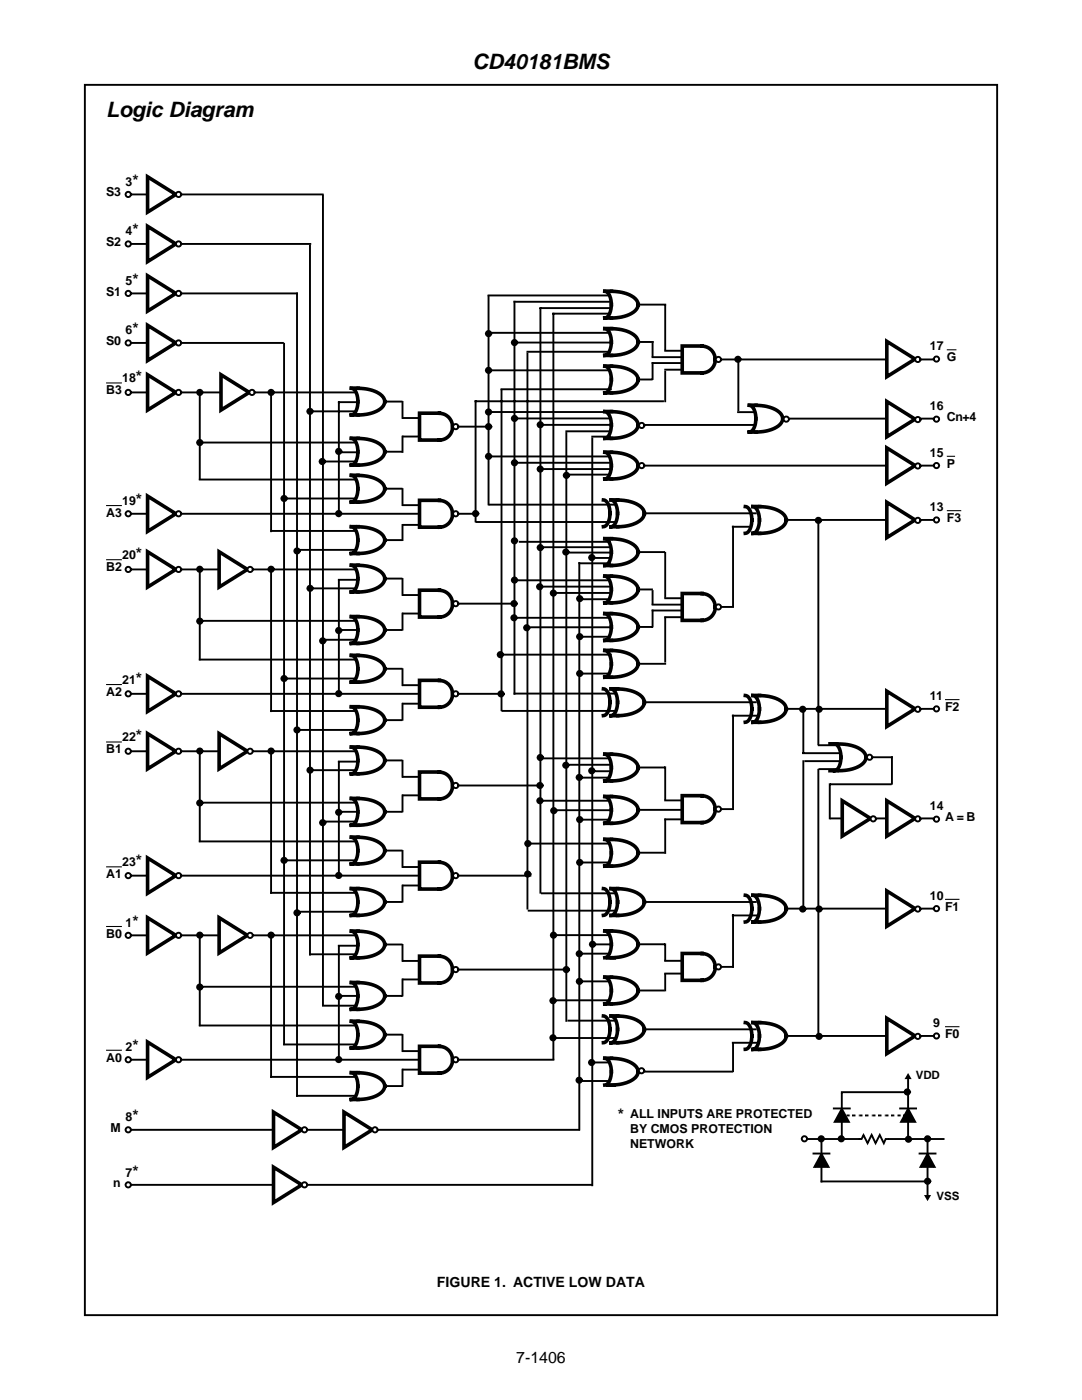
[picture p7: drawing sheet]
<svg xmlns="http://www.w3.org/2000/svg" width="216mm" height="279mm" viewBox="0 0 216 279" stroke-linecap="round" stroke-linejoin="round" font-family="sans-serif">
<defs><g id="words">
<g font-size="4.2">
<text x="94.3" y="13.8">CD40181BMS</text>
<text x="21.2" y="23.3">Logic Diagram</text>
</g>
<g font-size="3.2">
<text x="26.4" y="37">*</text>
<text x="26.4" y="47">*</text>
<text x="26.4" y="56.9">*</text>
<text x="26.4" y="66.6">*</text>
<text x="27.1" y="76.3">*</text>
<text x="27.1" y="100.8">*</text>
<text x="27.1" y="111.6">*</text>
<text x="27.1" y="136.5">*</text>
<text x="27.1" y="148">*</text>
<text x="27.1" y="172.9">*</text>
<text x="26.4" y="185">*</text>
<text x="26.4" y="209.7">*</text>
<text x="26.4" y="223.8">*</text>
<text x="123.3" y="223.5">*</text>
<text x="26.4" y="234.8">*</text>
<text x="103" y="272">7-1406</text>
</g>
<text font-size="2.8" x="87.2" y="256.9">FIGURE 1. ACTIVE LOW DATA</text>
<g font-size="2.5">
<text x="21.2" y="39.2">S3</text>
<text x="25" y="37">3</text>
<text x="25" y="47">4</text>
<text x="21.2" y="49.1">S2</text>
<text x="21.2" y="59.1">S1</text>
<text x="25" y="56.9">5</text>
<text x="21.2" y="68.8">S0</text>
<text x="25" y="66.6">6</text>
<text x="185.5" y="69.9">17</text>
<text x="24.4" y="76.3">18</text>
<text x="188.9" y="72.1">G</text>
<text x="21.2" y="78.7">B3</text>
<text x="185.5" y="81.9">16</text>
<text x="188.9" y="84.1">Cn+4</text>
<text x="185.5" y="91.2">15</text>
<text x="188.9" y="93.3">P</text>
<text x="24.4" y="100.8">19</text>
<text x="21.2" y="103.1">A3</text>
<text x="185.5" y="102">13</text>
<text x="188.9" y="104.2">F3</text>
<text x="21.2" y="114">B2</text>
<text x="24.4" y="111.6">20</text>
<text x="24.4" y="136.5">21</text>
<text x="21.2" y="138.9">A2</text>
<text x="185.5" y="139.7">11</text>
<text x="188.6" y="141.9">F2</text>
<text x="24.4" y="148">22</text>
<text x="21.2" y="150.3">B1</text>
<text x="185.5" y="161.7">14</text>
<text x="188.6" y="163.9">A = B</text>
<text x="24.4" y="172.9">23</text>
<text x="21.2" y="175.2">A1</text>
<text x="185.5" y="179.6">10</text>
<text x="25" y="185">1</text>
<text x="188.6" y="181.7">F1</text>
<text x="21.2" y="187.2">B0</text>
<text x="25" y="209.7">2</text>
<text x="186.2" y="205">9</text>
<text x="188.6" y="207.2">F0</text>
<text x="21.2" y="211.9">A0</text>
<text x="22" y="226">M</text>
<text x="25" y="223.8">8</text>
<text x="125.7" y="223">ALL INPUTS ARE PROTECTED</text>
<text x="125.7" y="226">BY CMOS PROTECTION</text>
<text x="125.7" y="229">NETWORK</text>
<text x="22.6" y="237">n</text>
<text x="25" y="234.8">7</text>
</g>
<g font-size="2.3">
<text x="182.7" y="215.4">VDD</text>
<text x="186.9" y="239.5">VSS</text>
</g>
</g></defs>
<path d="M16.9 16.9h182.1v245.6h-182.1zM26.1 38.8h38.3" fill="none" stroke="#000" stroke-width=".38"/>
<path d="M29.4 35.3l5.7 3.5-5.7 3.5z" fill="#fff" stroke="#000" stroke-width=".72"/>
<circle cx="35.6" cy="38.8" r=".53" fill="#fff" stroke="#000" stroke-width=".38"/>
<path d="M120.4 99.8a2.27 2.27 0 0 1 1.3 2.4v.3M121.9 99.8h1.4M121.9 99.8h.1a2.09 2.09 0 0 1 1.2 2.1v.6M123.3 99.8l2.2 .2 1.9 .8a2.15 2.15 0 0 1 1.2 1.7M121.7 102.4l-.2 1.5a1.37 1.37 0 0 1-1.1 1.2M123.2 102.4l-.1 1-.3 .9-.4 .6-.5 .2 3.2-.2 1.3-.3 1.1-.5a2.03 2.03 0 0 0 1.1-1.7" fill="none" stroke="#000" stroke-width=".72"/>
<path d="M94.9 104.2h27.9M97.5 100.7h25.3M128.8 102.4h22.2" fill="none" stroke="#000" stroke-width=".38"/>
<circle cx="25.6" cy="38.8" r=".53" fill="#fff" stroke="#000" stroke-width=".38"/>
<path d="M26.1 48.7h35.8" fill="none" stroke="#000" stroke-width=".38"/>
<path d="M29.4 45.2l5.7 3.5-5.7 3.5z" fill="#fff" stroke="#000" stroke-width=".72"/>
<g fill="#fff" stroke="#000" stroke-width=".38">
<circle cx="35.6" cy="48.7" r=".53"/>
<circle cx="25.6" cy="48.7" r=".53"/>
</g>
<path d="M26.1 58.6h33.2" fill="none" stroke="#000" stroke-width=".38"/>
<path d="M29.4 55l5.7 3.6-5.7 3.5z" fill="#fff" stroke="#000" stroke-width=".72"/>
<g fill="#fff" stroke="#000" stroke-width=".38">
<circle cx="35.6" cy="58.6" r=".53"/>
<circle cx="25.6" cy="58.6" r=".53"/>
</g>
<path d="M26.1 68.4h30.3" fill="none" stroke="#000" stroke-width=".38"/>
<path d="M29.4 64.9l5.7 3.5-5.7 3.6z" fill="#fff" stroke="#000" stroke-width=".72"/>
<g fill="#fff" stroke="#000" stroke-width=".38">
<circle cx="35.6" cy="68.4" r=".53"/>
<circle cx="25.6" cy="68.4" r=".53"/>
</g>
<path d="M26.1 78.3h44.8" fill="none" stroke="#000" stroke-width=".38"/>
<path d="M29.4 74.8l5.7 3.5-5.7 3.5z" fill="#fff" stroke="#000" stroke-width=".72"/>
<g fill="#fff" stroke="#000" stroke-width=".38">
<circle cx="35.6" cy="78.3" r=".53"/>
<circle cx="25.6" cy="78.3" r=".53"/>
</g>
<circle cx="39.9" cy="78.3" r=".53" fill="#000" stroke="#000" stroke-width=".38"/>
<path d="M44.1 74.8l5.6 3.5-5.6 3.5z" fill="#fff" stroke="#000" stroke-width=".72"/>
<circle cx="50.3" cy="78.3" r=".53" fill="#fff" stroke="#000" stroke-width=".38"/>
<path d="M70.1 77.5l3.2 .2 1.3 .3 1 .5a2.15 2.15 0 0 1 1.2 1.7M70.1 77.5a2.27 2.27 0 0 1 1.3 2.4v.3M71.4 80.1l-.1 1-.3 .9-.4 .6-.5 .2 3.2-.2 1.2-.3 1.2-.5a2.05 2.05 0 0 0 1.1-1.7M87.7 82.5h-4v5.3h4a2.66 2.66 0 0 0 2.6-2.7M87.7 82.5l1.1 .3 .8 .6a2.73 2.73 0 0 1 .7 1.8" fill="none" stroke="#000" stroke-width=".72"/>
<path d="M64.4 39v161.4M59.3 58.6v160.1M61.9 49v141.5M39.9 78.7v16.9M54.1 78.5v27.5M56.7 68.6v139.8M61.9 82.1h8.8M67.6 80.3h3.5M67.6 80.3v22.7M76.9 80.1h3.2M80.4 83.4h3.2M80.4 87.1h3.2" fill="none" stroke="#000" stroke-width=".38"/>
<g fill="#000" stroke="#000" stroke-width=".38">
<circle cx="54.1" cy="78.3" r=".53"/>
<circle cx="61.9" cy="82.1" r=".53"/>
</g>
<circle cx="90.9" cy="85.1" r=".53" fill="#fff" stroke="#000" stroke-width=".38"/>
<path d="M39.9 88.3h31M39.9 95.7h31M56.7 99.5h14.2M64.4 92.1h6.7M67.6 90.3h3.5M76.9 90.1h3.2M76.9 97.5h3.2M80.3 80.2v3.2M80.3 87.1v3.1M91.6 85.1h6.1M80.4 100.8h3.2M80.4 104.8h3.2" fill="none" stroke="#000" stroke-width=".38"/>
<path d="M70.1 87.5h1.4M70.1 94.8h1.4M70.1 87.5a2.27 2.27 0 0 1 1.3 2.4v.3M70.1 94.9a2.17 2.17 0 0 1 1.3 2.3v.4M71.4 90.1l-.1 1-.3 .9-.4 .6-.5 .2 3.2-.1 2.1-.8a2.21 2.21 0 0 0 1.4-1.8M71.4 97.5l-.3 1.7a1.33 1.33 0 0 1-1 1l3.2-.2 2.1-.7a2.21 2.21 0 0 0 1.4-1.8M71.5 87.5l2.1 .2 2 .8a2.15 2.15 0 0 1 1.2 1.7M71.5 94.9l2.1 .2 1.8 .7a2.21 2.21 0 0 1 1.4 1.8M90.3 102.5a2.66 2.66 0 0 1-2.6 2.7h-4v-5.3h4a2.66 2.66 0 0 1 2.6 2.7" fill="none" stroke="#000" stroke-width=".72"/>
<g fill="#000" stroke="#000" stroke-width=".38">
<circle cx="39.9" cy="88.3" r=".53"/>
<circle cx="56.7" cy="99.5" r=".53"/>
<circle cx="64.3" cy="92.1" r=".53"/>
<circle cx="67.6" cy="90.1" r=".53"/>
</g>
<circle cx="90.9" cy="102.5" r=".53" fill="#fff" stroke="#000" stroke-width=".38"/>
<path d="M80.3 97.6v3.2M26.1 102.5h57.5M54.2 106h16.9M59.3 109.7h11.6M76.9 107.8h3.2M80.3 104.8v3M91.6 102.5h3.5" fill="none" stroke="#000" stroke-width=".38"/>
<path d="M70.1 105.1h1.4M70.1 105.1a2.39 2.39 0 0 1 1.3 2.7l-.1 .9-.3 1-.4 .5-.5 .3 3.2-.2 2.1-.8a1.74 1.74 0 0 0 .9-2.8l-.9-.6-1.1-.6-1.3-.2-1.5-.2" fill="none" stroke="#000" stroke-width=".72"/>
<g fill="#000" stroke="#000" stroke-width=".38">
<circle cx="59.3" cy="110" r=".53"/>
<circle cx="67.6" cy="102.5" r=".53"/>
</g>
<path d="M29.4 99l5.7 3.5-5.7 3.6z" fill="#fff" stroke="#000" stroke-width=".72"/>
<g fill="#fff" stroke="#000" stroke-width=".38">
<circle cx="35.6" cy="102.5" r=".53"/>
<circle cx="25.6" cy="102.5" r=".53"/>
</g>
<path d="M26.1 113.6h44.8M62.1 117.4h8.8M76.9 115.5h3.2M80.4 118.8h3.2M80.4 122.4h3.2" fill="none" stroke="#000" stroke-width=".38"/>
<path d="M70.1 112.8h1.4M70.1 118.2h1.4M70.1 112.8a2.27 2.27 0 0 1 1.3 2.5v.2M71.4 115.5l-.3 1.7a1.29 1.29 0 0 1-1 .9M71.5 112.8l2.1 .3 1.8 .6a2.2 2.2 0 0 1 1.4 1.8M76.8 115.5a3 3 0 0 1-2.7 2.3l-2.6 .3M87.7 117.8h-4v5.4h4l.9-.2 .7-.4 .6-.7 .3-.7 .1-.7M87.7 117.8l1 .2 .9 .7a2.73 2.73 0 0 1 .7 1.8" fill="none" stroke="#000" stroke-width=".72"/>
<circle cx="54.1" cy="113.6" r=".53" fill="#000" stroke="#000" stroke-width=".38"/>
<circle cx="90.9" cy="120.5" r=".53" fill="#fff" stroke="#000" stroke-width=".38"/>
<path d="M80.3 115.6v3.1M39.9 123.9h31M64.4 127.7h6.7M76.9 125.7h3.2M80.3 122.5v3.1M91.6 120.5h11.1" fill="none" stroke="#000" stroke-width=".38"/>
<path d="M70.1 123l3.2 .3 1.3 .3 1 .5a2.15 2.15 0 0 1 1.2 1.7M70.1 123.1l.5 .2 .4 .6 .3 .9 .1 1M71.4 125.7l-.1 1-.3 .9-.4 .6-.5 .2 3.2-.2 1.2-.3 1.2-.6a2.03 2.03 0 0 0 1.1-1.6" fill="none" stroke="#000" stroke-width=".72"/>
<g fill="#000" stroke="#000" stroke-width=".38">
<circle cx="61.9" cy="117.4" r=".53"/>
<circle cx="64.4" cy="127.9" r=".53"/>
</g>
<path d="M29.4 110.1l5.7 3.5-5.7 3.6z" fill="#fff" stroke="#000" stroke-width=".72"/>
<g fill="#fff" stroke="#000" stroke-width=".38">
<circle cx="35.6" cy="113.6" r=".53"/>
<circle cx="25.6" cy="113.6" r=".53"/>
</g>
<path d="M54.1 113.3v28.6M67.6 115.7h3.5M67.6 115.8v22.6M39.9 131.6h31M56.7 135.4h14M67.6 125.7h3.5M76.9 133.5h3.2M80.4 136.7h3.2M80.4 140.4h3.2" fill="none" stroke="#000" stroke-width=".38"/>
<g fill="#000" stroke="#000" stroke-width=".38">
<circle cx="56.7" cy="135.4" r=".53"/>
<circle cx="67.6" cy="125.8" r=".53"/>
</g>
<path d="M70.1 130.8l3.2 .2 2.1 .7a2.2 2.2 0 0 1 1.4 1.8M70.1 130.8a2.27 2.27 0 0 1 1.3 2.5v.2M71.4 133.5l-.3 1.7a1.31 1.31 0 0 1-1 .9l2.9-.1 1.8-.5a2.58 2.58 0 0 0 2-2M90.3 138.5l-.1 .7-.3 .7-.6 .7-.7 .4-.9 .1h-4v-5.3h4.3l.9 .3 .7 .6a2.73 2.73 0 0 1 .7 1.8" fill="none" stroke="#000" stroke-width=".72"/>
<circle cx="90.9" cy="138.5" r=".53" fill="#fff" stroke="#000" stroke-width=".38"/>
<path d="M26.1 138.5h57.5M80.3 133.6v3.1M91.6 138.5h7.9M54.1 141.9h16.8M59.3 145.7h11.3M76.9 143.7h3.2M80.3 140.5v3.1" fill="none" stroke="#000" stroke-width=".38"/>
<path d="M70.1 141h1.4M70.1 141.1l.5 .2 .4 .6 .3 .9 .1 1M71.4 143.7l-.1 1-.3 .9-.4 .6-.5 .2 3.2-.2 1.2-.3 1.2-.6a2.03 2.03 0 0 0 1.1-1.6M71.5 141.1l2.1 .2 2 .8a2.15 2.15 0 0 1 1.2 1.7" fill="none" stroke="#000" stroke-width=".72"/>
<g fill="#000" stroke="#000" stroke-width=".38">
<circle cx="67.6" cy="138.4" r=".53"/>
<circle cx="59.3" cy="145.7" r=".53"/>
</g>
<g fill="#fff" stroke="#000" stroke-width=".72">
<path d="M29.4 134.9l5.7 3.6-5.7 3.5z"/>
<path d="M43.7 110.1l5.7 3.5-5.7 3.6z"/>
</g>
<g fill="#fff" stroke="#000" stroke-width=".38">
<circle cx="35.6" cy="138.5" r=".53"/>
<circle cx="25.6" cy="138.5" r=".53"/>
<circle cx="49.9" cy="113.6" r=".53"/>
</g>
<g fill="#000" stroke="#000" stroke-width=".38">
<circle cx="39.9" cy="113.6" r=".53"/>
<circle cx="39.9" cy="124" r=".53"/>
<circle cx="54.1" cy="149.9" r=".53"/>
</g>
<path d="M39.9 113.6v18M26.1 149.9h44.8M61.9 153.7h8.8M76.9 151.8h3.2M80.4 155h3.2M80.4 158.7h3.2" fill="none" stroke="#000" stroke-width=".38"/>
<path d="M70.1 149.1h1.4M70.1 149.1a2.27 2.27 0 0 1 1.3 2.5v.2M71.4 151.7l-.1 1-.3 .9-.4 .6-.5 .2 3.2-.1 1.2-.4 1.2-.5a2.05 2.05 0 0 0 1.1-1.7M71.5 149.1l2.1 .2 2 .8a2.15 2.15 0 0 1 1.2 1.7M90.3 156.8a2.66 2.66 0 0 1-2.6 2.6h-4v-5.3h4.3l.8 .3 .8 .6a2.73 2.73 0 0 1 .7 1.8" fill="none" stroke="#000" stroke-width=".72"/>
<circle cx="90.9" cy="156.8" r=".53" fill="#fff" stroke="#000" stroke-width=".38"/>
<path d="M80.3 151.8v3.2M80.3 158.8v3.1M91.6 156.8h16.3M39.9 160.2h31.2M64.4 164h6.7M76.9 162h3.2" fill="none" stroke="#000" stroke-width=".38"/>
<path d="M70.1 159.3h1.4M70.1 159.4a2.17 2.17 0 0 1 1.3 2.3v.4M71.5 159.4l2.1 .2 1.8 .7a2.21 2.21 0 0 1 1.4 1.8M70.1 164.7h1.4M71.4 162l-.3 1.7a1.3 1.3 0 0 1-1 1M76.8 162a3.3 3.3 0 0 1-3 2.4l-2.3 .3" fill="none" stroke="#000" stroke-width=".72"/>
<g fill="#000" stroke="#000" stroke-width=".38">
<circle cx="61.9" cy="153.7" r=".53"/>
<circle cx="64.4" cy="164.2" r=".53"/>
</g>
<path d="M29.4 146.4l5.7 3.5-5.7 3.6z" fill="#fff" stroke="#000" stroke-width=".72"/>
<g fill="#fff" stroke="#000" stroke-width=".38">
<circle cx="35.6" cy="149.9" r=".53"/>
<circle cx="25.6" cy="149.9" r=".53"/>
</g>
<path d="M54.1 149.6v28.6M67.6 152h3.5M67.6 152v22.7M39.9 167.9h31M56.7 171.7h14.2M67.6 162h3.5M76.9 169.7h3.2M80.4 173h3.2M80.4 176.7h3.2" fill="none" stroke="#000" stroke-width=".38"/>
<g fill="#000" stroke="#000" stroke-width=".38">
<circle cx="56.7" cy="171.7" r=".53"/>
<circle cx="67.6" cy="162.1" r=".53"/>
</g>
<path d="M70.1 167.1h1.4M70.1 172.4h1.4M70.1 167.1a2.27 2.27 0 0 1 1.3 2.4v.3M71.4 169.7l-.1 1-.3 .9-.4 .6-.5 .2M71.5 167.1l2.1 .2 2 .8a2.15 2.15 0 0 1 1.2 1.7M76.8 169.7a2.76 2.76 0 0 1-2.3 2.2l-1.5 .4-1.5 .1M87.7 172.1h-4v5.3h4a2.66 2.66 0 0 0 2.6-2.6M87.7 172.1l1.1 .3 .8 .6a2.73 2.73 0 0 1 .7 1.8" fill="none" stroke="#000" stroke-width=".72"/>
<circle cx="90.9" cy="174.7" r=".53" fill="#fff" stroke="#000" stroke-width=".38"/>
<path d="M26.1 174.8h57.5M54.1 178.2h16.8M80.3 169.8v3.2M80.3 176.7v3.2M91.6 174.8h14.2M59.3 182h11.6M76.9 180h3.2" fill="none" stroke="#000" stroke-width=".38"/>
<path d="M70.1 177.3l3.2 .2 2.1 .8a2.21 2.21 0 0 1 1.4 1.7M70.1 177.4a2.17 2.17 0 0 1 1.3 2.3v.3M71.4 180l-.3 1.7a1.33 1.33 0 0 1-1 1l3.2-.2 2.1-.7a2.21 2.21 0 0 0 1.4-1.8" fill="none" stroke="#000" stroke-width=".72"/>
<g fill="#000" stroke="#000" stroke-width=".38">
<circle cx="67.6" cy="174.7" r=".53"/>
<circle cx="59.3" cy="182.2" r=".53"/>
</g>
<g fill="#fff" stroke="#000" stroke-width=".72">
<path d="M29.4 171.2l5.7 3.6-5.7 3.5z"/>
<path d="M43.7 146.4l5.7 3.5-5.7 3.6z"/>
</g>
<g fill="#fff" stroke="#000" stroke-width=".38">
<circle cx="35.6" cy="174.7" r=".53"/>
<circle cx="25.6" cy="174.7" r=".53"/>
<circle cx="49.9" cy="149.9" r=".53"/>
</g>
<g fill="#000" stroke="#000" stroke-width=".38">
<circle cx="39.9" cy="149.9" r=".53"/>
<circle cx="39.9" cy="160.2" r=".53"/>
<circle cx="54.1" cy="186.6" r=".53"/>
</g>
<path d="M39.9 149.9v18M26.1 186.7h44.8M61.9 190.5h9M76.9 188.5h3.2M80.4 191.8h3.2M80.4 195.5h3.2" fill="none" stroke="#000" stroke-width=".38"/>
<path d="M70.1 185.8h1.4M70.1 185.8a2.27 2.27 0 0 1 1.3 2.5v.2M71.4 188.5l-.3 1.7a1.31 1.31 0 0 1-1 1l2.4-.1 1.8-.3a2.94 2.94 0 0 0 2.5-2.3M71.5 185.8l2.1 .3 1.8 .7a2.2 2.2 0 0 1 1.4 1.7M87.7 190.8h-4v5.4h4.1l.8-.2 .7-.4 .6-.6 .3-.7 .1-.8M87.7 190.8l.9 .2 .9 .6 .6 .9 .2 1" fill="none" stroke="#000" stroke-width=".72"/>
<circle cx="90.9" cy="193.5" r=".53" fill="#fff" stroke="#000" stroke-width=".38"/>
<path d="M39.9 196.9h31M76.9 198.8h3.2M80.3 188.6v3.2M80.3 195.5v3.2M91.6 193.5h21.6M64.4 200.7h6.7" fill="none" stroke="#000" stroke-width=".38"/>
<path d="M70.1 196.1h1.4M70.1 196.1l.5 .2 .4 .6 .3 .9 .1 1M71.4 198.7l-.1 1-.3 .9-.4 .6-.5 .2 3.2-.1 1.2-.4 1.2-.5a2.03 2.03 0 0 0 1.1-1.7M71.5 196.1l2.1 .2 2 .8a2.15 2.15 0 0 1 1.2 1.7" fill="none" stroke="#000" stroke-width=".72"/>
<path d="M29.4 183.1l5.7 3.6-5.7 3.5z" fill="#fff" stroke="#000" stroke-width=".72"/>
<g fill="#fff" stroke="#000" stroke-width=".38">
<circle cx="35.6" cy="186.7" r=".53"/>
<circle cx="25.6" cy="186.7" r=".53"/>
</g>
<path d="M54.1 186.4v28.5M67.6 188.7h3.5M67.6 188.8v22.7M67.6 198.8h3.5M39.9 204.7h31M56.7 208.4h14.2M76.9 206.5h3.2M80.4 209.8h3.2M80.4 213.5h3.2" fill="none" stroke="#000" stroke-width=".38"/>
<circle cx="67.6" cy="198.9" r=".53" fill="#000" stroke="#000" stroke-width=".38"/>
<path d="M70.1 203.8l3.2 .2 2.1 .8a2.2 2.2 0 0 1 1.4 1.7M70.1 203.8a2.27 2.27 0 0 1 1.3 2.5v.2M71.4 206.5l-.3 1.7a1.31 1.31 0 0 1-1 1l2.4-.1 1.8-.3a2.94 2.94 0 0 0 2.5-2.3M90.3 211.5l-.1 .8-.3 .7-.6 .6-.7 .4-.8 .2h-4.1v-5.4h4l.9 .2 .7 .4 .5 .6 .4 .8 .1 .7" fill="none" stroke="#000" stroke-width=".72"/>
<circle cx="90.9" cy="211.5" r=".53" fill="#fff" stroke="#000" stroke-width=".38"/>
<path d="M26.1 211.5h57.5M54.1 214.9h16.8M59.3 218.7h11.6M76.9 216.7h3.2M80.3 206.6v3.2M80.3 213.5v3.2M91.4 211.5h19" fill="none" stroke="#000" stroke-width=".38"/>
<path d="M70.1 214.1h1.4M70.1 214.1l.5 .2 .4 .6 .3 .9 .1 1M71.4 216.7l-.1 1-.3 .9-.4 .6-.5 .2 3.2-.2 1.2-.3 1.2-.5a2.03 2.03 0 0 0 1.1-1.7M71.5 214.1l2.1 .2 2 .8a2.15 2.15 0 0 1 1.2 1.7" fill="none" stroke="#000" stroke-width=".72"/>
<circle cx="67.6" cy="211.5" r=".53" fill="#000" stroke="#000" stroke-width=".38"/>
<g fill="#fff" stroke="#000" stroke-width=".72">
<path d="M29.4 208l5.7 3.5-5.7 3.5z"/>
<path d="M43.7 183.1l5.7 3.6-5.7 3.5z"/>
</g>
<g fill="#fff" stroke="#000" stroke-width=".38">
<circle cx="35.6" cy="211.5" r=".53"/>
<circle cx="25.6" cy="211.5" r=".53"/>
<circle cx="49.9" cy="186.7" r=".53"/>
</g>
<g fill="#000" stroke="#000" stroke-width=".38">
<circle cx="39.9" cy="197" r=".53"/>
<circle cx="39.9" cy="186.6" r=".53"/>
</g>
<path d="M39.9 186.6v18M26.1 225.5h89.4" fill="none" stroke="#000" stroke-width=".38"/>
<g fill="#fff" stroke="#000" stroke-width=".72">
<path d="M54.6 222l5.6 3.5-5.6 3.5z"/>
<path d="M68.6 222l5.7 3.5-5.7 3.5z"/>
</g>
<g fill="#fff" stroke="#000" stroke-width=".38">
<circle cx="60.8" cy="225.5" r=".53"/>
<circle cx="25.6" cy="225.5" r=".53"/>
<circle cx="74.8" cy="225.5" r=".53"/>
</g>
<path d="M26.1 236.5h91.9" fill="none" stroke="#000" stroke-width=".38"/>
<path d="M54.6 232.9l5.6 3.6-5.6 3.5z" fill="#fff" stroke="#000" stroke-width=".72"/>
<g fill="#fff" stroke="#000" stroke-width=".38">
<circle cx="60.8" cy="236.5" r=".53"/>
<circle cx="25.6" cy="236.5" r=".53"/>
</g>
<g fill="none" stroke="#000" stroke-width=".38">
<path d="M97.5 59h24.2M97.5 59.1v41.6M97.5 66.4h24.2M97.5 73.9h24.2M100.1 77.7h21.8M100.1 77.8v63.9M102.7 68.4h19M105.2 70.2h16.5M105.2 70.6v110.7M107.8 61.5h13.9M107.8 61.6v116.6M121.4 62.6h-11v148.7"/>
<path d="M121.7 60.2h-19v78.3M127.5 60.8h5.2M127.7 68.2h2.6M127.7 75.7h2.3M130.2 71.3h5.6M130.2 68.6v2.5M132.7 70h3.2M132.7 73.8h3.2M132.7 60.9v8.8M132.7 74.2v5.9M135.8 72.5h-5.6v3.1M143.5 71.7h42.8"/>
<path d="M97.5 82.2h24.2M102.7 83.5h19M107.8 84.8h13.9M113 86.4v117.3M113 86.1h8.7M118.2 87.5v149M118.2 87.1h3.5M127.5 84.8h23.1M132.3 80.1h-37.4v24M115.6 112.4v113"/>
</g>
<g fill="none" stroke="#000" stroke-width=".72">
<path d="M120.7 58.1h1.3M120.7 58.1a1.33 1.33 0 0 1 1 1.1l.3 1.6M122 58.1l2.5 .4 1.6 .6a2.14 2.14 0 0 1 1.2 1.7M120.7 65.6h1.3M120.7 73.1h1.3M120.7 65.6a1.98 1.98 0 0 1 1.2 2.1l.1 .6M120.7 73.1a1.34 1.34 0 0 1 1 1.1l.3 1.6M122 68.2l-.1 1-.3 .9-.5 .6-.4 .2 3.2-.1 1.2-.4 1-.5a2.17 2.17 0 0 0 1.2-1.7M122 75.7l-.1 1-.3 .9-.5 .6-.4 .2 3.2-.2 1.2-.3 1-.5a2.17 2.17 0 0 0 1.2-1.7M122 60.8l-.1 .9-.3 1.1a1.13 1.13 0 0 1-.9 .7l3.2-.2 1.2-.3 1-.5a2.16 2.16 0 0 0 1.2-1.7M122 65.6l2.2 .2 1.9 .8a2.16 2.16 0 0 1 1.2 1.7M122 73.1l2.5 .3 1.7 .7a2.05 2.05 0 0 1 1.1 1.7"/>
<path d="M140.1 69.1h-4v5.3h4.3l.8-.2 .7-.5a2.68 2.68 0 0 0 .8-2M140.1 69.1l1.2 .3 .7 .6a2.73 2.73 0 0 1 .7 1.8M120.7 82.1h1.3M120.7 82.2a1.98 1.98 0 0 1 1.2 2l.1 .6M122 84.8l-.3 1.5a1.4 1.4 0 0 1-1 1.2l3.2-.2 1.2-.3 1-.5a2.15 2.15 0 0 0 1.2-1.7M122 82.2l2.2 .2 1.9 .7a2.14 2.14 0 0 1 1.2 1.7"/>
</g>
<g fill="#000" stroke="#000" stroke-width=".38">
<circle cx="97.5" cy="73.9" r=".53"/>
<circle cx="97.5" cy="66.6" r=".53"/>
<circle cx="102.7" cy="68.4" r=".53"/>
<circle cx="97.5" cy="82.2" r=".53"/>
<circle cx="102.7" cy="83.5" r=".53"/>
<circle cx="107.8" cy="84.8" r=".53"/>
</g>
<g fill="#fff" stroke="#000" stroke-width=".38">
<circle cx="143.4" cy="71.7" r=".53"/>
<circle cx="128.1" cy="84.9" r=".53"/>
</g>
<path d="M149.5 80.9h1.4M149.5 86.2h1.4M149.5 80.9a2.16 2.16 0 0 1 1.3 2.3v.4M150.8 83.5l-.1 1-.3 1a1.13 1.13 0 0 1-.9 .7M150.9 80.9l2.2 .2 1.9 .8a2.16 2.16 0 0 1 1.2 1.7M156.2 83.5a3.3 3.3 0 0 1-3 2.4l-2.3 .3" fill="none" stroke="#000" stroke-width=".72"/>
<path d="M147.3 82.3h3.2M157.2 83.5h30.1" fill="none" stroke="#000" stroke-width=".38"/>
<circle cx="156.9" cy="83.6" r=".53" fill="#fff" stroke="#000" stroke-width=".38"/>
<path d="M147.3 71.9v9.9M97.5 91.1h24.2M102.7 92.4h19M107.8 93.6h14.3M113 94.7h8.7M128.8 92.9h57.5" fill="none" stroke="#000" stroke-width=".38"/>
<circle cx="147.3" cy="71.7" r=".53" fill="#000" stroke="#000" stroke-width=".38"/>
<path d="M120.7 90.2h1.3M120.7 90.3a1.98 1.98 0 0 1 1.2 2l.1 .7M122 92.9l-.3 1.5a1.4 1.4 0 0 1-1 1.2l3.2-.2 1.2-.3 1-.5a2.15 2.15 0 0 0 1.2-1.7M122 90.3l2.2 .2 1.9 .8a2.14 2.14 0 0 1 1.2 1.7" fill="none" stroke="#000" stroke-width=".72"/>
<circle cx="128.1" cy="92.9" r=".53" fill="#fff" stroke="#000" stroke-width=".38"/>
<g fill="#000" stroke="#000" stroke-width=".38">
<circle cx="97.5" cy="85.1" r=".53"/>
<circle cx="97.5" cy="91.1" r=".53"/>
<circle cx="102.7" cy="92.4" r=".53"/>
<circle cx="107.8" cy="93.6" r=".53"/>
<circle cx="113" cy="94.9" r=".53"/>
<circle cx="94.9" cy="102.5" r=".53"/>
<circle cx="102.7" cy="107.9" r=".53"/>
<circle cx="102.7" cy="115.8" r=".53"/>
<circle cx="102.6" cy="123.3" r=".53"/>
</g>
<g fill="none" stroke="#000" stroke-width=".38">
<path d="M102.7 115.8h18.8M103.7 108.1h18M110.4 118.3h11.3M113 110.3h8.7M115.6 119.6h5.9M115.6 112.4h6.1M118.2 111.4h3.5M127.5 117.6h2.6M127.5 110.2h5M130.2 118v2.5M132.7 119.4h3.2M132.7 110.3v8.8"/>
<path d="M102.7 123.3h18.8M115.6 127.1h6.1M127.5 125.1h2.6M130.2 120.7h5.8M132.7 123.2h3.2M136 121.8h-5.8v3.2M143.1 121.1h3.2"/>
</g>
<path d="M120.7 115h1.3M120.7 107.5h1.3M120.7 115a2 2 0 0 1 1.2 2.1l.1 .6M120.7 107.5a1.33 1.33 0 0 1 1 1.1l.3 1.6M122 117.6l-.1 1-.3 .9-.5 .6-.4 .2 3-.1 2.2-.7a2.32 2.32 0 0 0 1.4-1.9M122 110.2l-.1 .9-.3 1.1a1.13 1.13 0 0 1-.9 .7l3.2-.2 1.2-.3 1-.5a2.17 2.17 0 0 0 1.2-1.7M122 115l2.2 .2 1.9 .8a2.16 2.16 0 0 1 1.2 1.7M122 107.5l2.5 .3 1.7 .8a2.05 2.05 0 0 1 1.1 1.6M140.1 118.4h-4v5.4h4a2.67 2.67 0 0 0 2.6-2.7M140.1 118.5l1.2 .2 .7 .6a2.73 2.73 0 0 1 .7 1.9M122 125.1l-.1 1-.3 .9-.5 .6-.4 .2 3.2-.2 1.2-.3 1-.5a2.17 2.17 0 0 0 1.2-1.7M122 125.2l-.1-1-.3-.9-.4-.6-.5-.3 3.2 .2 1.2 .4 1.1 .5a2.05 2.05 0 0 1 1.1 1.7" fill="none" stroke="#000" stroke-width=".72"/>
<circle cx="143.4" cy="121.1" r=".53" fill="#fff" stroke="#000" stroke-width=".38"/>
<g fill="#000" stroke="#000" stroke-width=".38">
<circle cx="107.7" cy="117.1" r=".53"/>
<circle cx="107.8" cy="109.3" r=".53"/>
<circle cx="110.4" cy="118.4" r=".53"/>
<circle cx="112.9" cy="110.2" r=".53"/>
<circle cx="115.7" cy="119.5" r=".53"/>
<circle cx="118.1" cy="111.3" r=".53"/>
<circle cx="163.3" cy="103.8" r=".53"/>
<circle cx="99.8" cy="130.6" r=".53"/>
<circle cx="100" cy="138.5" r=".53"/>
<circle cx="102.6" cy="120.5" r=".53"/>
<circle cx="105.1" cy="125.3" r=".53"/>
<circle cx="115.7" cy="134.4" r=".53"/>
<circle cx="115.7" cy="127.1" r=".53"/>
<circle cx="107.7" cy="159.8" r=".53"/>
<circle cx="163.4" cy="141.6" r=".53"/>
</g>
<g fill="none" stroke="#000" stroke-width=".38">
<path d="M107.8 109.2h13.9M107.8 117.1h13.9M146.2 105.1h3.2M146.3 105.1v15.8M157.2 103.8h30.1M163.3 104.1v44.4M100.1 130.6h21.8M102.5 138.4h20.4M105.2 125.2h16.5M115.6 134.4h5.6M127.5 132.5h5.2M132.7 123.3v8.7"/>
<path d="M100.1 141.9h22.7M107.8 159.8h13.9M107.8 151.3h13.9M113 152.6h8.7M115.6 155.2h5.8M118.2 153.9h3.5M127.5 153.2h5M128.8 140.1h22.2M132.7 153.1v6.4M132.7 159.7h3.2M146.2 142.8h5.1M146.3 142.8v18.4"/>
<path d="M157.2 141.5h29.1M115.6 163.6h6.1M127.7 161.6h8.3M132.7 163.5h3.2M143.1 161.5h3.2"/>
</g>
<g fill="none" stroke="#000" stroke-width=".72">
<path d="M148.7 101.1a2.27 2.27 0 0 1 1.3 2.5v.2M150 103.7l-.2 1.6a1.37 1.37 0 0 1-1.1 1.1M150.2 101.1h1.4M150.2 101.1h.1a2.09 2.09 0 0 1 1.2 2.1v.6M151.5 103.8l-.1 .9-.3 1-.3 .5-.6 .3 3.2-.2 1.3-.4 1.1-.5a2.03 2.03 0 0 0 1.1-1.6M151.6 101.1l2.2 .3 1.9 .7a2.15 2.15 0 0 1 1.2 1.7M120.4 137.5a2.27 2.27 0 0 1 1.3 2.4v.3M120.7 129.8h1.3M120.7 129.8a1.34 1.34 0 0 1 1 1.1l.3 1.6M122 132.5l-.1 .9-.3 1a1.13 1.13 0 0 1-.9 .8l3.2-.2 1.2-.4 1-.4a2.17 2.17 0 0 0 1.2-1.7M122 129.8l2.5 .3 1.6 .7a2.16 2.16 0 0 1 1.2 1.7M148.7 138.8a2.27 2.27 0 0 1 1.3 2.5v.2"/>
<path d="M150.2 138.8h1.4M150.2 138.8a2.16 2.16 0 0 1 1.3 2.3v.4M151.6 138.8l2.2 .3 1.8 .6a2.21 2.21 0 0 1 1.3 1.8M120.7 158.9h1.3M120.7 150.5h1.3M120.7 159a1.34 1.34 0 0 1 1 1.1l.3 1.6M120.7 150.5a2.17 2.17 0 0 1 1.3 2.3v.4M121.7 140.1l-.3 1.7a1.3 1.3 0 0 1-1 1M122 153.2l-.1 .9-.3 1-.5 .6-.4 .2 3.2-.2 1.2-.4 1-.4a2.16 2.16 0 0 0 1.2-1.7M122 159l2.5 .3 1.6 .7a2.16 2.16 0 0 1 1.2 1.7M122 150.5l2.2 .3 1.9 .7a2.14 2.14 0 0 1 1.2 1.7M123.2 140.1l-.3 1.8a1.33 1.33 0 0 1-1 .9l2.9-.1 1.8-.5a2.58 2.58 0 0 0 2-2.1"/>
<path d="M123.2 140.2l-.3-1.7a1.43 1.43 0 0 0-1-1l3.2 .2 2.2 .7a2.21 2.21 0 0 1 1.3 1.8M140.1 158.8h-4v5.4l4.3-.1 .8-.2 .6-.4a2.69 2.69 0 0 0 .9-2M140.1 158.8h.1a2.64 2.64 0 0 1 2.5 2.7M150 141.4l-.3 1.8a1.3 1.3 0 0 1-1 .9M151.5 141.5l-.3 1.7a1.31 1.31 0 0 1-1 1l3.2-.2 2.2-.8a2.21 2.21 0 0 0 1.3-1.7M122 161.6l-.1 1-.3 .9-.5 .6-.4 .2 3.2-.2 1.2-.3 1-.5a2.17 2.17 0 0 0 1.2-1.7"/>
</g>
<circle cx="143.4" cy="161.5" r=".53" fill="#fff" stroke="#000" stroke-width=".38"/>
<g fill="#000" stroke="#000" stroke-width=".38">
<circle cx="107.7" cy="156.8" r=".53"/>
<circle cx="107.8" cy="151.2" r=".53"/>
<circle cx="112.9" cy="152.7" r=".53"/>
<circle cx="115.6" cy="155.1" r=".53"/>
<circle cx="118.1" cy="153.8" r=".53"/>
<circle cx="160.2" cy="141.6" r=".53"/>
<circle cx="105.3" cy="168.3" r=".53"/>
<circle cx="110.5" cy="161.8" r=".53"/>
<circle cx="115.7" cy="163.6" r=".53"/>
<circle cx="115.7" cy="172.1" r=".53"/>
</g>
<path d="M160.3 141.5v8.8h7.3M160.3 151.9v29.4M160.7 151.9h6.9M163.3 153.6v53.3M163.4 148.7h3.1M163.5 153.5h3.4M105.2 168.4h16.5M110.4 161.7h11.3M115.6 172.1h6.1M127.2 170.2h5.2M132.7 163.6v6.6M165.6 163.3h21.7" fill="none" stroke="#000" stroke-width=".38"/>
<path d="M165.6 148.4h1.4M165.6 153.8h1.4M166.5 148.5a1.99 1.99 0 0 1 1.3 2.1v.6M167.5 148.5l2.2 .2 1.9 .8a2.14 2.14 0 0 1 1.2 1.7M167.8 151.1v.3a2.33 2.33 0 0 1-1.2 2.4h-.1M172.8 151.1a3.3 3.3 0 0 1-3 2.4l-2.3 .3M122 170.2l-.3 1.5a1.4 1.4 0 0 1-1 1.2l3.2-.2 1.2-.4 1-.4a2.15 2.15 0 0 0 1.2-1.7M122 170.2l-.1-1-.3-.9-.3-.5-.6-.3 3.2 .2 1.2 .3 1 .5a2.14 2.14 0 0 1 1.2 1.7" fill="none" stroke="#000" stroke-width=".72"/>
<path d="M177 68.1l5.6 3.6-5.6 3.5z" fill="#fff" stroke="#000" stroke-width=".72"/>
<g fill="#fff" stroke="#000" stroke-width=".38">
<circle cx="183.1" cy="71.7" r=".53"/>
<circle cx="186.9" cy="71.7" r=".53"/>
</g>
<path d="M188.9 69.8h1.9z" fill="#000" stroke="#000" stroke-width=".21"/>
<g fill="#fff" stroke="#000" stroke-width=".72">
<path d="M177 80.1l5.6 3.6-5.6 3.5z"/>
<path d="M177 89.4l5.6 3.5-5.6 3.5z"/>
</g>
<g fill="#fff" stroke="#000" stroke-width=".38">
<circle cx="183.1" cy="83.7" r=".53"/>
<circle cx="186.9" cy="83.7" r=".53"/>
<circle cx="183.1" cy="93" r=".53"/>
<circle cx="186.9" cy="92.9" r=".53"/>
</g>
<path d="M188.9 91.1h1.7z" fill="#000" stroke="#000" stroke-width=".21"/>
<path d="M177 100.2l5.6 3.6-5.6 3.5z" fill="#fff" stroke="#000" stroke-width=".72"/>
<g fill="#fff" stroke="#000" stroke-width=".38">
<circle cx="183.1" cy="103.8" r=".53"/>
<circle cx="186.9" cy="103.8" r=".53"/>
</g>
<path d="M188.9 101.9h2.9z" fill="#000" stroke="#000" stroke-width=".21"/>
<path d="M177 137.9l5.6 3.6-5.6 3.5z" fill="#fff" stroke="#000" stroke-width=".72"/>
<g fill="#fff" stroke="#000" stroke-width=".38">
<circle cx="183.1" cy="141.6" r=".53"/>
<circle cx="186.9" cy="141.5" r=".53"/>
</g>
<path d="M188.6 139.6h2.9z" fill="#000" stroke="#000" stroke-width=".21"/>
<path d="M174.3 151.1h3.7" fill="none" stroke="#000" stroke-width=".38"/>
<circle cx="173.5" cy="151.1" r=".53" fill="#fff" stroke="#000" stroke-width=".38"/>
<path d="M178 151.1v5.3" fill="none" stroke="#000" stroke-width=".38"/>
<g fill="#fff" stroke="#000" stroke-width=".72">
<path d="M177 159.8l5.6 3.5-5.6 3.6z"/>
<path d="M168.1 159.8l5.6 3.5-5.6 3.6z"/>
</g>
<g fill="#fff" stroke="#000" stroke-width=".38">
<circle cx="183.1" cy="163.4" r=".53"/>
<circle cx="186.9" cy="163.5" r=".53"/>
<circle cx="174.3" cy="163.4" r=".53"/>
</g>
<g fill="none" stroke="#000" stroke-width=".38">
<path d="M165.6 156.5v6.8M165.8 156.5h11.9M107.9 178.3h14.9M105.3 181.7h17.5M111.1 186.6h10.6M118.2 188.5h3.5M127.5 188.5h5M128.8 180h22.2M132.7 191.8h3.2M132.7 194.3h3.2M132.7 188.5v3.1M146.2 182.7h5.1"/>
<path d="M146.3 182.7v10.3h-3.2M157.2 181.3h29.1"/>
</g>
<g fill="none" stroke="#000" stroke-width=".72">
<path d="M120.4 177.3a2.27 2.27 0 0 1 1.3 2.5v.2M121.7 180l-.3 1.7a1.3 1.3 0 0 1-1 1M148.7 178.7a2.27 2.27 0 0 1 1.3 2.4v.3M150.2 178.7h1.4M150.2 178.7a2.16 2.16 0 0 1 1.3 2.3v.4M151.6 178.7l2.2 .2 1.8 .7a2.21 2.21 0 0 1 1.3 1.8M120.7 185.8h1.3M120.7 185.8a2.17 2.17 0 0 1 1.3 2.3v.4M122 188.4l-.1 1-.3 1a1.12 1.12 0 0 1-.9 .7M122 185.8l2.2 .2 1.9 .8a2.14 2.14 0 0 1 1.2 1.7M123.2 180l-.3 1.7a1.32 1.32 0 0 1-1 1l2.4-.1 1.8-.3a2.94 2.94 0 0 0 2.5-2.3M123.2 180.1l-.3-1.8a1.41 1.41 0 0 0-1-1l3.2 .2 2.2 .8a2.21 2.21 0 0 1 1.3 1.8"/>
<path d="M127.3 188.4a3.3 3.3 0 0 1-2.9 2.4l-2.4 .3M140.1 190.3h-4v5.3h4l1.1-.2 .6-.4 .5-.6 .3-.7 .1-.7M140.1 190.3l1 .2 .9 .6 .5 .9 .2 1M150 181.3l-.3 1.7a1.3 1.3 0 0 1-1 1M151.5 181.3l-.3 1.7a1.31 1.31 0 0 1-1 1l3.2-.2 2.2-.7a2.21 2.21 0 0 0 1.3-1.8"/>
</g>
<g fill="#000" stroke="#000" stroke-width=".38">
<circle cx="105.3" cy="174.4" r=".53"/>
<circle cx="163.4" cy="181.4" r=".53"/>
</g>
<circle cx="143.4" cy="193" r=".53" fill="#fff" stroke="#000" stroke-width=".38"/>
<g fill="#000" stroke="#000" stroke-width=".38">
<circle cx="110.4" cy="199.7" r=".53"/>
<circle cx="110.5" cy="186.6" r=".53"/>
<circle cx="115.6" cy="195.9" r=".53"/>
<circle cx="160.2" cy="181.4" r=".53"/>
</g>
<path d="M110.1 199.6h11.6M115.4 195.9h6.3M127.2 197.7h5.2M132.7 194.5v3.1" fill="none" stroke="#000" stroke-width=".38"/>
<path d="M120.7 195h1.3M120.7 195a1.98 1.98 0 0 1 1.2 2.1l.1 .6M122 197.7l-.3 1.5a1.38 1.38 0 0 1-1 1.2M122 195l2.2 .3 1.9 .7a2.14 2.14 0 0 1 1.2 1.7M127.3 197.7a2.77 2.77 0 0 1-2.2 2.2l-1.5 .3-1.6 .2M120.7 200.4h1.3" fill="none" stroke="#000" stroke-width=".72"/>
<path d="M177 177.8l5.6 3.5-5.6 3.6z" fill="#fff" stroke="#000" stroke-width=".72"/>
<g fill="#fff" stroke="#000" stroke-width=".38">
<circle cx="183.1" cy="181.4" r=".53"/>
<circle cx="186.9" cy="181.3" r=".53"/>
</g>
<path d="M188.6 179.5h2.9z" fill="#000" stroke="#000" stroke-width=".21"/>
<path d="M115.4 190.3h6.3M110.6 207.2h12.2M113.2 203.7h9.6M118.2 212h3.5M127.5 213.9h18.5M128.8 205.4h22.2M146.2 208.1h5.1M146.3 208.3v5.5M157.2 206.7h29.1" fill="none" stroke="#000" stroke-width=".38"/>
<g fill="#000" stroke="#000" stroke-width=".38">
<circle cx="113" cy="193.5" r=".53"/>
<circle cx="115.6" cy="190.3" r=".53"/>
<circle cx="118.2" cy="188.5" r=".53"/>
<circle cx="115.6" cy="215.6" r=".53"/>
<circle cx="163.4" cy="206.8" r=".53"/>
</g>
<g fill="none" stroke="#000" stroke-width=".72">
<path d="M120.4 202.8a2.27 2.27 0 0 1 1.3 2.4v.3M120.7 211.2h1.3M120.7 211.2a1.98 1.98 0 0 1 1.2 2.1l.1 .6M121.7 205.4l-.3 1.7a1.29 1.29 0 0 1-1 1M121.9 202.7h1.4M121.9 202.8a2.27 2.27 0 0 1 1.3 2.4v.3M122 213.9l-.1 .9-.3 1a1.12 1.12 0 0 1-.9 .7M122 211.2l2.2 .3 1.9 .7a2.14 2.14 0 0 1 1.2 1.7M123.2 205.4l-.1 1-.3 .9-.4 .6-.5 .2 3.2-.2 2.1-.7a2.21 2.21 0 0 0 1.4-1.8M123.3 202.8l2.2 .2 1.8 .7a2.2 2.2 0 0 1 1.3 1.8M127.3 213.9a3.3 3.3 0 0 1-2.9 2.4l-2.4 .2M148.7 204.1a2.27 2.27 0 0 1 1.3 2.4v.3"/>
<path d="M150 206.7l-.3 1.7a1.29 1.29 0 0 1-1 1M150.2 204.1l3.2 .2 2.2 .7a2.2 2.2 0 0 1 1.3 1.8M150.2 204.1a2.27 2.27 0 0 1 1.3 2.4v.3M151.5 206.7l-.1 1-.3 .9-.4 .6-.5 .2 3.2-.1 2.2-.8a2.21 2.21 0 0 0 1.3-1.8"/>
</g>
<path d="M177 203.2l5.6 3.5-5.6 3.6z" fill="#fff" stroke="#000" stroke-width=".72"/>
<g fill="#fff" stroke="#000" stroke-width=".38">
<circle cx="183.1" cy="206.8" r=".53"/>
<circle cx="186.9" cy="206.7" r=".53"/>
</g>
<path d="M188.6 204.9h2.9z" fill="#000" stroke="#000" stroke-width=".21"/>
<path d="M115.4 215.7h6.3" fill="none" stroke="#000" stroke-width=".38"/>
<circle cx="118.1" cy="212" r=".53" fill="#000" stroke="#000" stroke-width=".38"/>
<circle cx="128" cy="213.7" r=".53" fill="#fff" stroke="#000" stroke-width=".38"/>
<circle cx="110.4" cy="207.1" r=".53" fill="#000" stroke="#000" stroke-width=".38"/>
<path d="M21.2 76.4h3.1zM21.2 100.9h3.1zM21.2 111.7h3.1zM21.2 136.6h3.1zM21.2 148.1h3.1zM21.2 173h3.1zM21.2 184.9h3.1zM21.2 209.6h3.1z" fill="#000" stroke="#000" stroke-width=".21"/>
<path d="M168 222.6h13" fill="none" stroke="#fff" stroke-width=".38"/>
<path d="M168 218.3v8.5M168 218h13.3M181.2 215.4v11.2M161.3 227.3h27M163.9 235.8h21.3M168 222.6h13" fill="none" stroke="#000" stroke-width=".38"/>
<path d="M181.2 214.1l.7 1.3h-1.4z" fill="#000"/>
<path d="M171.7 226.8h5.4v1.2h-5.4z" fill-rule="evenodd" fill="#fff"/>
<path d="M162.3 230.2h3.2M163.9 227.3v8.5M166.4 221.2h3.2M171.5 227.3h.4l.4-.8 .8 1.6 .8-1.6 .8 1.6 .8-1.6 .9 1.7 .3-.9h.5M179.6 221.2h3.2M183.5 230.2h3.2M185.1 227.6v10.9" fill="none" stroke="#000" stroke-width=".38"/>
<g fill="#000" stroke="#000" stroke-width=".38">
<path d="M163.9 230.3l1.4 2.6h-2.8zM168 221.3l1.4 2.6h-2.8zM181.2 221.3l1.4 2.6h-2.8zM185.1 230.3l1.4 2.6h-2.8z"/>
<circle cx="181" cy="217.9" r=".53"/>
<circle cx="163.9" cy="227.3" r=".53"/>
<circle cx="167.9" cy="227.3" r=".53"/>
<circle cx="181.3" cy="227.4" r=".53"/>
<circle cx="185.1" cy="235.7" r=".53"/>
<circle cx="185.1" cy="227.3" r=".53"/>
</g>
<path d="M184.4 238.5h1.4l-.7 1.2z" fill="#000"/>
<circle cx="160.5" cy="227.3" r=".53" fill="#fff" stroke="#000" stroke-width=".38"/>
<path d="M121.2 191.2h1.4M121.2 216.6h1.4" fill="none" stroke="#000" stroke-width=".72"/>
<use href="#words"/>
</svg>
